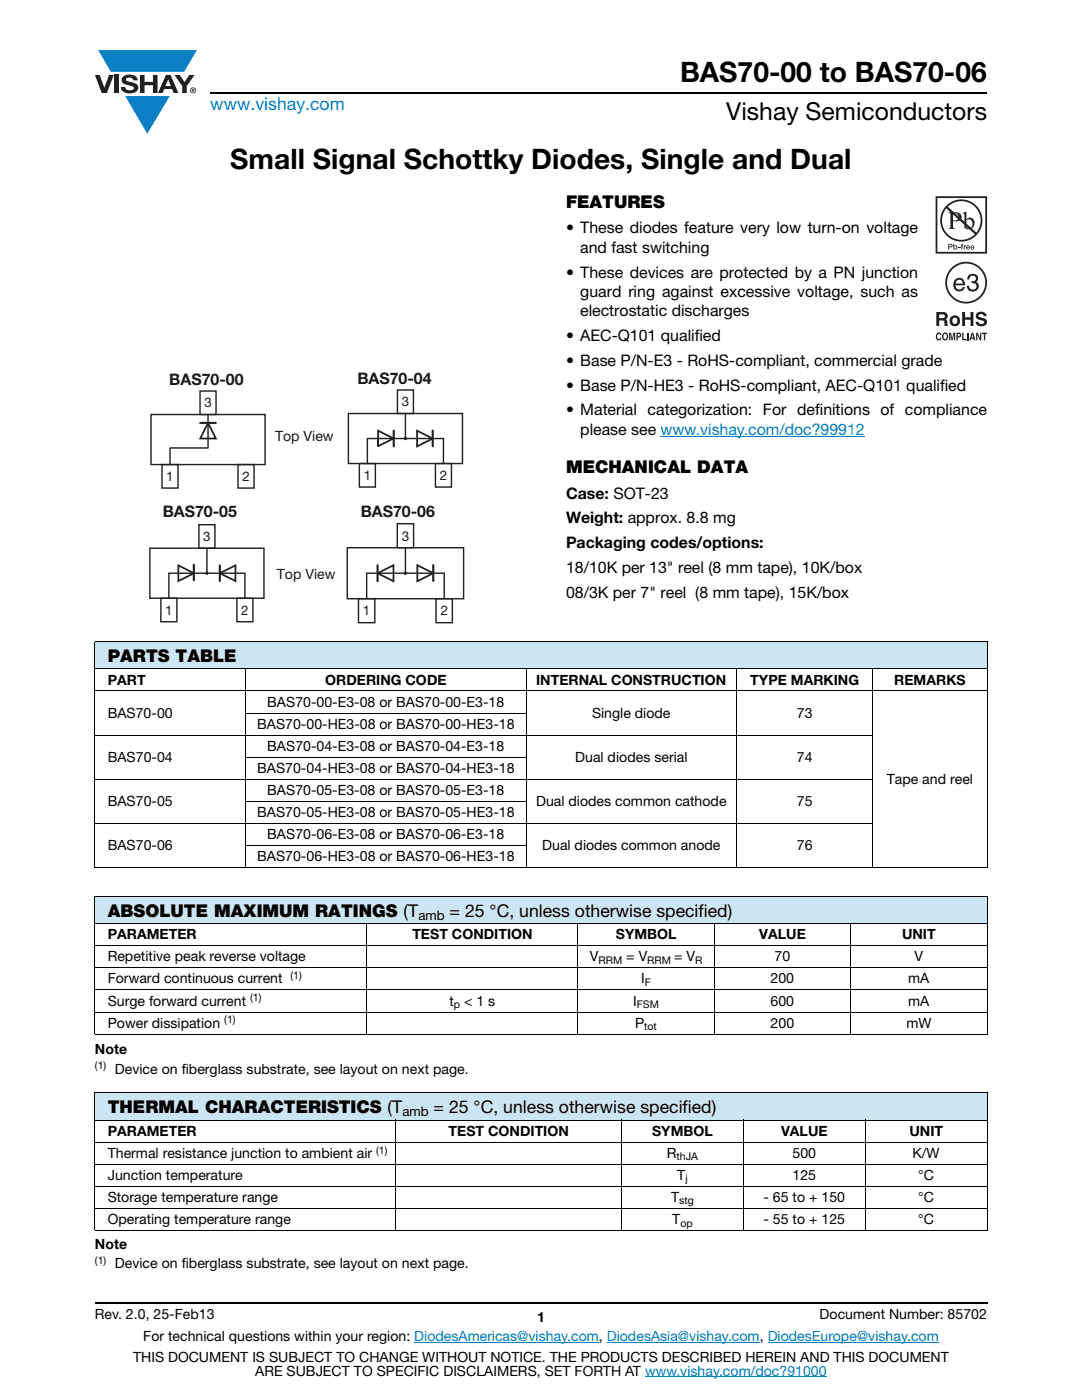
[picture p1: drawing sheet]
<svg xmlns="http://www.w3.org/2000/svg" width="216mm" height="279mm" viewBox="0 0 216 279" stroke-linecap="round" stroke-linejoin="round" font-family="sans-serif">
<defs><g id="words">
<g font-size="5.6">
<text x="135.7" y="16.4">BAS70-00 to BAS70-06</text>
<text x="46" y="33.8">Small Signal Schottky Diodes, Single and Dual</text>
</g>
<text font-size="4.9" x="144.9" y="24">Vishay Semiconductors</text>
<text font-size="3.5" fill="#007ec4" x="42" y="21.9">www.vishay.com</text>
<g font-size="3.5">
<text x="112.9" y="41.5">FEATURES</text>
<text x="112.9" y="94.4">MECHANICAL DATA</text>
<text x="21.5" y="132.1">PARTS TABLE</text>
<text x="21.5" y="182.9">ABSOLUTE MAXIMUM RATINGS (T</text>
<text x="89.7" y="182.9">= 25 °C, unless otherwise specified)</text>
<text x="21.5" y="222.1">THERMAL CHARACTERISTICS (T</text>
<text x="86.5" y="222.1">= 25 °C, unless otherwise specified)</text>
</g>
<g font-size="3.2">
<text x="112.9" y="46.6">• These diodes feature very low turn-on voltage</text>
<text x="115.8" y="50.5">and fast switching</text>
<text x="112.9" y="55.4">• These devices are protected by a PN junction</text>
<text x="115.8" y="59.3">guard ring against excessive voltage, such as</text>
<text x="115.8" y="63.2">electrostatic discharges</text>
<text x="112.9" y="68.1">• AEC-Q101 qualified</text>
<text x="112.9" y="73">• Base P/N-E3 - RoHS-compliant, commercial grade</text>
<text x="112.9" y="78">• Base P/N-HE3 - RoHS-compliant, AEC-Q101 qualified</text>
<text x="112.9" y="82.9">• Material categorization: For definitions of compliance</text>
<text x="115.8" y="86.8">please see www.vishay.com/doc?99912</text>
<text x="112.9" y="99.5">Case: SOT-23</text>
<text x="112.9" y="104.4">Weight: approx. 8.8 mg</text>
<text x="112.9" y="109.4">Packaging codes/options:</text>
<text x="112.9" y="114.3">18/10K per 13&quot; reel (8 mm tape), 10K/box</text>
<text x="112.9" y="119.3">08/3K per 7&quot; reel (8 mm tape), 15K/box</text>
</g>
<g font-size="3.2" fill="#18171b">
<text x="33.8" y="76.8">BAS70-00</text>
<text x="71.3" y="76.7">BAS70-04</text>
<text x="32.5" y="103.2">BAS70-05</text>
<text x="72" y="103.2">BAS70-06</text>
</g>
<g font-size="2.8" fill="#18171b">
<text x="54.9" y="88">Top View</text>
<text x="55.2" y="115.5">Top View</text>
</g>
<g font-size="2.8">
<text x="21.5" y="136.6">PART</text>
<text x="64.9" y="136.6">ORDERING CODE</text>
<text x="107" y="136.6">INTERNAL CONSTRUCTION</text>
<text x="149.7" y="136.6">TYPE MARKING</text>
<text x="178.4" y="136.6">REMARKS</text>
<text x="21.5" y="143.2">BAS70-00</text>
<text x="53.3" y="141">BAS70-00-E3-08 or BAS70-00-E3-18</text>
<text x="118.1" y="143.2">Single diode</text>
<text x="159" y="143.2">73</text>
<text x="51.3" y="145.4">BAS70-00-HE3-08 or BAS70-00-HE3-18</text>
<text x="53.3" y="149.8">BAS70-04-E3-08 or BAS70-04-E3-18</text>
<text x="21.5" y="152">BAS70-04</text>
<text x="51.3" y="154.2">BAS70-04-HE3-08 or BAS70-04-HE3-18</text>
<text x="114.8" y="152">Dual diodes serial</text>
<text x="159" y="152">74</text>
<text x="21.5" y="160.9">BAS70-05</text>
<text x="53.3" y="158.7">BAS70-05-E3-08 or BAS70-05-E3-18</text>
<text x="107" y="160.9">Dual diodes common cathode</text>
<text x="159" y="160.9">75</text>
<text x="176.9" y="156.5">Tape and reel</text>
<text x="51.3" y="163.1">BAS70-05-HE3-08 or BAS70-05-HE3-18</text>
<text x="53.3" y="167.5">BAS70-06-E3-08 or BAS70-06-E3-18</text>
<text x="21.5" y="169.7">BAS70-06</text>
<text x="51.3" y="171.9">BAS70-06-HE3-08 or BAS70-06-HE3-18</text>
<text x="108.2" y="169.7">Dual diodes common anode</text>
<text x="159" y="169.7">76</text>
<text x="21.5" y="187.5">PARAMETER</text>
<text x="21.5" y="191.9">Repetitive peak reverse voltage</text>
<text x="82.3" y="187.5">TEST CONDITION</text>
<text x="117.7" y="191.9">V</text>
<text x="122.9" y="187.5">SYMBOL</text>
<text x="125" y="191.9">= V</text>
<text x="134.5" y="191.9">= V</text>
<text x="151.5" y="187.5">VALUE</text>
<text x="154.6" y="191.9">70</text>
<text x="180" y="187.5">UNIT</text>
<text x="182.5" y="191.9">V</text>
<text x="21.5" y="196.3">Forward continuous current</text>
<text x="128" y="196.3">I</text>
<text x="153.8" y="196.3">200</text>
<text x="181.2" y="196.3">mA</text>
<text x="21.5" y="200.7">Surge forward current</text>
<text x="89.7" y="200.7">t</text>
<text x="92.6" y="200.7">&lt; 1 s</text>
<text x="126.3" y="200.7">I</text>
<text x="153.8" y="200.7">600</text>
<text x="181.2" y="200.7">mA</text>
<text x="21.5" y="205.1">Power dissipation</text>
<text x="126.7" y="205.1">P</text>
<text x="153.8" y="205.1">200</text>
<text x="180.9" y="205.1">mW</text>
<text x="18.9" y="210.4">Note</text>
<text x="22.9" y="214.2">Device on fiberglass substrate, see layout on next page.</text>
<text x="21.5" y="226.6">PARAMETER</text>
<text x="89.5" y="226.6">TEST CONDITION</text>
<text x="130.1" y="226.6">SYMBOL</text>
<text x="155.8" y="226.6">VALUE</text>
<text x="181.5" y="226.6">UNIT</text>
<text x="21.5" y="231.1">Thermal resistance junction to ambient air</text>
<text x="133.1" y="231.1">R</text>
<text x="158.1" y="231.1">500</text>
<text x="182.1" y="231.1">K/W</text>
<text x="21.5" y="235.5">Junction temperature</text>
<text x="21.5" y="239.9">Storage temperature range</text>
<text x="133.9" y="239.9">T</text>
<text x="135.1" y="235.5">T</text>
<text x="152.4" y="239.9">- 65 to + 150</text>
<text x="158.1" y="235.5">125</text>
<text x="183.2" y="239.9">°C</text>
<text x="183.2" y="235.5">°C</text>
<text x="21.5" y="244.3">Operating temperature range</text>
<text x="134.1" y="244.3">T</text>
<text x="152.4" y="244.3">- 55 to + 125</text>
<text x="183.2" y="244.3">°C</text>
<text x="18.9" y="249.2">Note</text>
<text x="22.9" y="253.1">Device on fiberglass substrate, see layout on next page.</text>
<text x="18.9" y="263.3">Rev. 2.0, 25-Feb13</text>
<text x="107.2" y="263.8">1</text>
<text x="163.6" y="263.3">Document Number: 85702</text>
<text x="28.6" y="267.7">For technical questions within your region: DiodesAmericas@vishay.com, DiodesAsia@vishay.com, DiodesEurope@vishay.com</text>
<text x="26.5" y="271.7">THIS DOCUMENT IS SUBJECT TO CHANGE WITHOUT NOTICE. THE PRODUCTS DESCRIBED HEREIN AND THIS DOCUMENT</text>
<text x="50.9" y="274.6">ARE SUBJECT TO SPECIFIC DISCLAIMERS, SET FORTH AT www.vishay.com/doc?91000</text>
</g>
<text font-size="2.7" fill="#18171b" x="80.2" y="107.9">3</text>
<g font-size="2.6" fill="#18171b">
<text x="40.8" y="81.3">3</text>
<text x="80.2" y="81.1">3</text>
<text x="33.2" y="96">1</text>
<text x="48.4" y="96">2</text>
<text x="72.6" y="95.8">1</text>
<text x="87.7" y="95.8">2</text>
<text x="40.6" y="108">3</text>
<text x="33" y="122.7">1</text>
<text x="48.1" y="122.7">2</text>
<text x="72.4" y="122.8">1</text>
<text x="87.9" y="122.8">2</text>
</g>
<g font-size="2.6">
<text x="83.5" y="183.6">amb</text>
<text x="80.3" y="222.8">amb</text>
</g>
<g font-size="2.1">
<text x="58" y="195.4">(1)</text>
<text x="119.4" y="192.4">RRM</text>
<text x="128.7" y="196.8">F</text>
<text x="129.2" y="192.4">RRM</text>
<text x="138.7" y="192.4">R</text>
<text x="49.9" y="199.8">(1)</text>
<text x="90.6" y="201.2">p</text>
<text x="127.1" y="201.2">FSM</text>
<text x="44.7" y="204.2">(1)</text>
<text x="128.6" y="205.6">tot</text>
<text x="18.9" y="213.4">(1)</text>
<text x="75.1" y="230.2">(1)</text>
<text x="135" y="231.6">thJA</text>
<text x="136.8" y="236">j</text>
<text x="135.5" y="240.4">stg</text>
<text x="135.8" y="244.8">op</text>
<text x="18.9" y="252.2">(1)</text>
</g>
</g></defs>
<g fill="#0a7fc3">
<path d="M19.6 10h19.7l-2.6 4.3h-1.1h-13.5z"/>
<path d="M25 19.2h8.9l-4.5 7.5z"/>
</g>
<g fill="#231f20">
<path d="M18.9 15h1l.9 2.5 1-2.5h.9l-1.4 3.6h-1z"/>
<path d="M22.9 15h.9v3.6h-.9z"/>
<path d="M24.6 15.3a2.1 2.1 0 0 1 2.8 .3l.1 .4h-.9a.79 .79 0 0 0-.7-.5 .79 .79 0 0 0-.8 .4l.3 .3 1 .2a1.08 1.08 0 0 1 1.2 1 1.08 1.08 0 0 1-1.1 1.2 1.73 1.73 0 0 1-2.4-1.2h.9a.96 .96 0 0 0 .8 .6 .96 .96 0 0 0 .9-.4 1.31 1.31 0 0 0-1.2-.6 1.03 1.03 0 0 1-1.1-.6 1.03 1.03 0 0 1 .2-1.1z"/>
<path d="M27.9 15h.9v1.3h1.7v-1.3h.9v3.6h-.9v-1.6h-1.7v1.6h-.9z"/>
<path d="M34.8 15h1.1l.9 1.4 1-1.4h1l-1.5 2.2v1.4h-.9v-1.4z"/>
<path d="M33.6 15.9l.5 1.3h-1.1zM33.1 15l-1.6 3.6h1l.3-.8h1.5l.3 .8h1l-1.6-3.6z"/>
<path d="M38.1 18a.46 .46 0 0 1 .9 0 .46 .46 0 0 1-.9 0zM37.9 18a.6 .6 0 0 0 1.2 0 .6 .6 0 0 0-1.2 0z"/>
<path d="M38.4 17.8h.2v.2h-.2zM38.3 17.7v.7h.1v-.3l.4 .3-.2-.3 .2-.2-.1-.2z"/>
</g>
<path d="M42 18.6h155M18.9 260h178.1" fill="none" stroke="#000" stroke-width=".36"/>
<path d="M131.8 87h40.8M82.7 267.9h36.8M121.1 267.9h30.5M128.7 274.8h36.3M153.2 267.9h34.1" fill="none" stroke="#007ec4" stroke-width=".2"/>
<g fill="#fff">
<path d="M44.2 43.1h33.5v29.8h-33.5z"/>
<path d="M29.8 74.1h62.8v50.3h-62.8z"/>
</g>
<path d="M78.6 86v3.1" fill="none" stroke="#231f20" stroke-width=".42"/>
<path d="M75.4 87.5v1.6v-3.1l3.2 1.5M83.2 86l3.1 1.5-3.1 1.6z" fill="none" stroke="#231f20" stroke-width=".35"/>
<path d="M79.3 77.8h3.2v4.7h-3.2zM69.5 82.5h22.8v10h-22.8zM71.7 92.5h3.2v4.7h-3.2zM73.3 92.5v-5h15.2v5M80.9 82.5v5M86.9 92.5h3.2v4.7h-3.2z" fill="none" stroke="#231f20" stroke-width=".28"/>
<circle cx="80.9" cy="87.5" r=".33" fill="#231f20"/>
<path d="M86.3 85.9v3.1M43.9 112.8v3.2" fill="none" stroke="#231f20" stroke-width=".42"/>
<path d="M78.5 87.5l-3.1 1.6M35.6 112.8l3.1 1.6-3.1 1.6zM43.9 114.4l3.1-1.6v3.2z" fill="none" stroke="#231f20" stroke-width=".35"/>
<path d="M29.9 109.4h22.8v10h-22.8zM32.1 119.4h3.2v4.7h-3.2zM33.7 119.4v-5h15.2v5M39.7 104.7h3.2v4.7h-3.2zM41.3 109.4v5M47.3 119.4h3.2v4.7h-3.2z" fill="none" stroke="#231f20" stroke-width=".28"/>
<circle cx="41.3" cy="114.4" r=".33" fill="#231f20"/>
<path d="M38.7 112.7v3.1M75.3 112.8v3.2" fill="none" stroke="#231f20" stroke-width=".42"/>
<path d="M75.3 114.4l3.2-1.6v3.2zM83.3 112.8l3.2 1.6-3.2 1.6z" fill="none" stroke="#231f20" stroke-width=".35"/>
<path d="M69.3 109.3h23.2v10.2h-23.2zM71.5 119.5h3.3v4.8h-3.3zM73.2 119.5v-5.1h15.4v5.1M79.3 104.5h3.2v4.8h-3.2zM80.9 109.3v5.1M87 119.5h3.3v4.8h-3.3z" fill="none" stroke="#231f20" stroke-width=".28"/>
<circle cx="80.9" cy="114.4" r=".34" fill="#231f20"/>
<path d="M40 84.4h3.1M86.5 112.8v3.2" fill="none" stroke="#231f20" stroke-width=".42"/>
<path d="M41.5 84.4l1.6 3.1h-3.1z" fill="none" stroke="#231f20" stroke-width=".35"/>
<path d="M39.9 78h3.2v4.7h-3.2zM30.1 82.7h22.8v10h-22.8zM32.3 92.7h3.2v4.7h-3.2zM33.9 89.4h7.7M33.9 89.4v3.3M41.5 82.7v6.7M47.5 92.7h3.2v4.7h-3.2z" fill="none" stroke="#231f20" stroke-width=".28"/>
<path d="M186.7 39.2h10.3v28.8h-10.3z" fill="#fff"/>
<g fill="#231f20">
<path d="M192 62.3h.6v1h1.1v-1h.5v2.8h-.5v-1.3h-1.1v1.3h-.6z"/>
<path d="M195 62.4a1.15 1.15 0 0 1 1.9 .7h-.6v-.2a.68 .68 0 0 0-1-.1v.4l.2 .1a1.29 1.29 0 0 1 1.5 .9 1.17 1.17 0 0 1-1.2 .9 1.17 1.17 0 0 1-1.1-.9h.5l.1 .2a.67 .67 0 0 0 1.1-.1l-.3-.3-.5-.1a.82 .82 0 0 1-.9-.5 .82 .82 0 0 1 .3-1z"/>
<path d="M186.9 66.6l.4-.2h.3l.2 .5-.6-.2a.66 .66 0 0 0 .1 1l.3-.3h.2a.54 .54 0 0 1-.4 .6 .54 .54 0 0 1-.6-.5z"/>
<path d="M189.4 66.4h.4l.2 1.2 .2-1.2h.4v1.5h-.3v-1.3l-.2 1.3h-.2l-.3-1.3v1.3h-.2z"/>
<path d="M192 66.4h.3v1.2h.6v.3h-.9z"/>
<path d="M193 66.4h.3v1.5h-.3z"/>
<path d="M194.8 66.4h.3l.5 1.1v-1.1h.2v1.5h-.3l-.5-1.1v1.1h-.2z"/>
<path d="M195.9 66.4h1.1v.3h-.4v1.2h-.3v-1.2h-.4z"/>
<path d="M193.3 54.9a1.07 1.07 0 0 1 1.3-.2 1.07 1.07 0 0 1 .5 1.2l-.4 .4a1.06 1.06 0 0 1 .5 1.4 1.06 1.06 0 0 1-1.4 .5l-.2-.1a1.02 1.02 0 0 1-.7-1.1h.5a.71 .71 0 0 0 .9 .8 .71 .71 0 0 0 .3-1.2l-.7-.1v-.4a.59 .59 0 0 0 .8-.4 .59 .59 0 0 0-.6-.7 .66 .66 0 0 0-.7 .8h-.4z"/>
<path d="M191.2 49.3h.4v.1h-.4z"/>
<path d="M191.9 48.7h.3l-.2 .2 .2 .1v.1h-.2v.7h-.1v-.7h-.2z"/>
<path d="M192.3 49h.2v.1l.3-.1v.1l-.3 .1v.6h-.2z"/>
<path d="M187.4 62.8v.7h.9a.39 .39 0 0 0 .1-.7zM186.8 62.3h1.4a.79 .79 0 0 1 .8 .4 .79 .79 0 0 1-.1 .9l-.2 .1a.98 .98 0 0 1 .4 1.2l.1 .2h-.7l-.2-1.1h-.9v1.1h-.6z"/>
<path d="M190.3 63.5a.63 .63 0 0 0-.3 .7 .63 .63 0 0 0 .8 .4 .63 .63 0 0 0 .2-.8 .63 .63 0 0 0-.7-.3zM189.5 64a1.09 1.09 0 0 1 2.1 0 1.09 1.09 0 0 1-2.1 0z"/>
<path d="M188.4 66.7a.64 .64 0 0 0 .2 1l.1-.1a.64 .64 0 0 0-.1-1zM188.2 66.5l.2-.1a.56 .56 0 0 1 .7 .3 .82 .82 0 0 1-.5 1.3l-.2-.1a.89 .89 0 0 1-.2-1.4z"/>
<path d="M191.1 66.7v.4l.4-.1v-.3zM190.8 66.4h.6a.5 .5 0 0 1 .4 .5 .5 .5 0 0 1-.4 .5h-.3v.5h-.3z"/>
<path d="M194 66.7l-.1 .6h.3zM193.9 66.4h.3l.4 1.5h-.3v-.3h-.5l-.1 .3h-.3z"/>
<path d="M189 56.4a3.8 3.8 0 0 1 7.6 0 3.8 3.8 0 0 1-7.6 0zM188.6 56.4a4.2 4.2 0 0 0 8.4 0 4.2 4.2 0 0 0-8.4 0z"/>
<path d="M190.9 56.1l-.2 .5h1.4a.7 .7 0 0 0-.4-.7 .7 .7 0 0 0-.8 .2zM190.7 55.7a1.18 1.18 0 0 1 1.4-.1 1.18 1.18 0 0 1 .5 1.3h-1.9a.73 .73 0 0 0 .5 .9 .73 .73 0 0 0 .9-.5h.4a1.21 1.21 0 0 1-1.6 .8 1.21 1.21 0 0 1-.6-1.7z"/>
<path d="M187 39.5h9.6v10.8h-9.6zM186.7 39.2v11.4h10.3v-11.4z"/>
<path d="M189.4 48.8v.4h.4v-.3zM189.2 48.7h.7l.2 .3-.2 .3-.5 .1v.4h-.2z"/>
<path d="M190.4 49.4a.26 .26 0 0 0 .5 0 .26 .26 0 0 0-.5 0zM190.2 48.7h.2v.4a.38 .38 0 0 1 .5 0 .38 .38 0 0 1 0 .6 .38 .38 0 0 1-.5 0l-.2 .1z"/>
<path d="M193 49.2v.1h.4l-.2-.2zM193 49h.4l.2 .4h-.6v.2l.5-.1a.42 .42 0 0 1-.6 .2 .42 .42 0 0 1 .1-.7z"/>
<path d="M193.9 49.2l-.1 .1h.5l-.3-.2zM193.8 49h.5l.1 .4h-.6l.1 .2 .5-.1a.42 .42 0 0 1-.6 .2 .42 .42 0 0 1 0-.7z"/>
<path d="M190.2 42.6v1.3a.75 .75 0 0 0 1.1-.6 .75 .75 0 0 0-1.1-.7zM189.2 42.4a2.81 2.81 0 0 1 2.4 .3 .97 .97 0 0 1 0 1.2 .97 .97 0 0 1-1.2 .2h-.2v1.1v.2l.5 .3h-1.5l.3-.2 .1-.3v-2.3v-.3z"/>
<path d="M192.8 44v1.3l.2 .2a.72 .72 0 0 0 .8-.1 .72 .72 0 0 0 .3-.7 .72 .72 0 0 0-.4-.8 .72 .72 0 0 0-.9 .1zM192.1 42.5l.7-.3v1.6a.89 .89 0 0 1 1.1-.3 .89 .89 0 0 1 .6 1 1.23 1.23 0 0 1-.7 1.2 1.23 1.23 0 0 1-1.4-.2v-2.7z"/>
<path d="M189.1 41.3a3.9 3.9 0 0 1 5.3-.2 3.9 3.9 0 0 1 .4 5.3zM188.8 41.6l5.7 5.2a3.9 3.9 0 0 1-5.3 .1 3.9 3.9 0 0 1-.4-5.3zM187.6 44a4.2 4.2 0 0 0 8.4 0 4.2 4.2 0 0 0-8.4 0z"/>
</g>
<path d="M18.9 128h178.1v5.5h-178.1z" fill="#cce5f3"/>
<g fill="#fff">
<path d="M49 137.9h56v4.4h-56z"/>
<path d="M49 142.3h56v4.4h-56z"/>
<path d="M49 146.7h56v4.4h-56z"/>
<path d="M49 151.1h56v4.5h-56z"/>
<path d="M49 155.6h56v4.4h-56z"/>
<path d="M49 160h56v4.4h-56z"/>
<path d="M49 164.4h56v4.4h-56z"/>
<path d="M49 168.8h56v4.4h-56z"/>
</g>
<g fill="#cce5f3">
<path d="M18.9 178.8h178.1v5.5h-178.1z"/>
<path d="M18.9 218h178.1v5.5h-178.1z"/>
</g>
<g fill="none" stroke="#000" stroke-width=".2">
<path d="M18.9 128h178.1M18.9 133.5h178.1M18.9 137.9h178.1M18.9 128.1v45M49 133.4v39.9M105 133.4v39.9M147 133.4v39.9M174.2 133.4v39.9M197 128.1v45M18.9 146.7h155.4M18.9 155.6h155.4M48.9 142.3h56.2"/>
<path d="M48.9 151.1h56.2M48.9 160h56.2M18.9 164.4h155.4M18.9 173.2h178.1M18.9 178.8h178.1M18.9 178.9v27.4M48.9 168.8h56.2M197 178.9v27.4M18.9 184.3h178.1M18.9 188.7h178.1M18.9 193.1h178.1M18.9 197.6h178.1"/>
<path d="M73.2 184.2v22.3M115.3 184.2v22.3M142.5 184.2v22.3M169.7 184.2v22.3M18.9 202h178.1M18.9 206.4h178.1M18.9 218h178.1M18.9 218.1v27.4M197 218.1v27.4M18.9 223.5h178.1M18.9 227.9h178.1M18.9 232.3h178.1"/>
<path d="M18.9 236.7h178.1M79 223.4v22.3M124 223.4v22.3M148.3 223.4v22.3M172.6 223.4v22.3M18.9 241.2h178.1M18.9 245.6h178.1"/>
</g>
<use href="#words"/>
</svg>
